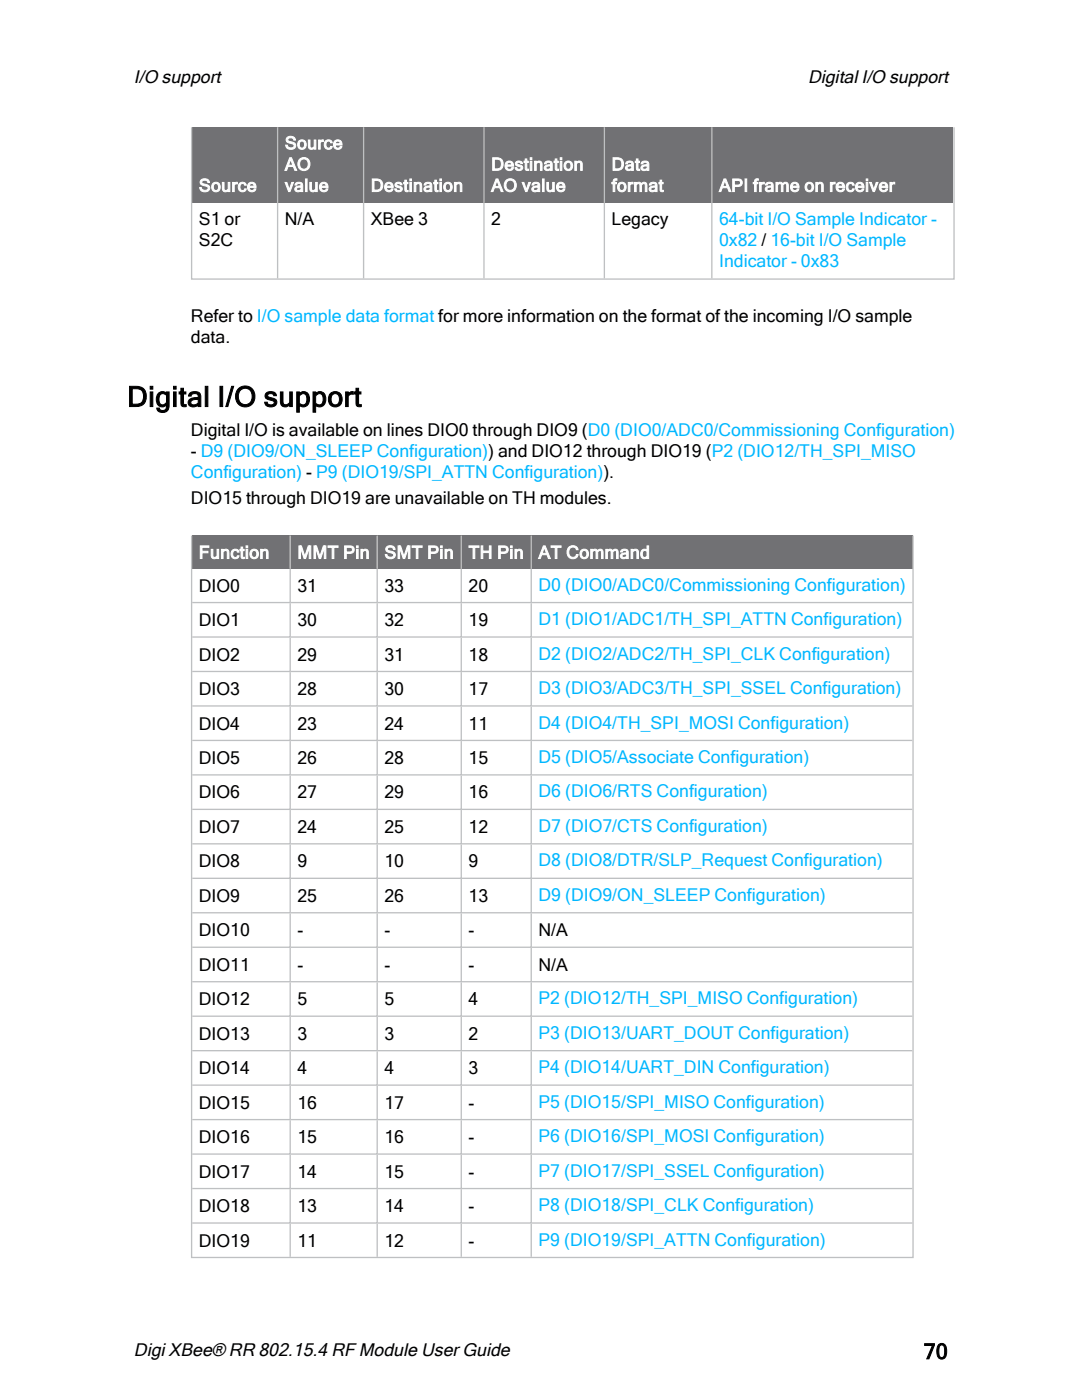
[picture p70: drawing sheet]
<svg xmlns="http://www.w3.org/2000/svg" width="216mm" height="279mm" viewBox="0 0 216 279" stroke-linecap="round" stroke-linejoin="round" font-family="sans-serif">
<defs><g id="words">
<text font-size="5.6" x="25.4" y="81.1">Digital I/O support</text>
<text font-size="4.2" x="184.3" y="271.2">70</text>
<g font-size="3.6">
<text x="26.7" y="16.5">I/O support</text>
<text x="161.2" y="16.5">Digital I/O support</text>
<text x="26.7" y="270.5">Digi XBee® RR 802.15.4 RF Module User Guide</text>
</g>
<g font-size="3.5" fill="#fff">
<text x="56.8" y="29.8">Source</text>
<text x="56.8" y="34">AO</text>
<text x="98" y="34">Destination</text>
<text x="122" y="34">Data</text>
<text x="39.7" y="38.2">Source</text>
<text x="56.8" y="38.2">value</text>
<text x="74" y="38.2">Destination</text>
<text x="98" y="38.2">AO value</text>
<text x="122" y="38.2">format</text>
<text x="143.5" y="38.2">API frame on receiver</text>
<text x="39.7" y="111.5">Function</text>
<text x="59.4" y="111.5">MMT Pin</text>
<text x="76.7" y="111.5">SMT Pin</text>
<text x="93.5" y="111.5">TH Pin</text>
<text x="107.5" y="111.5">AT Command</text>
</g>
<g font-size="3.5">
<text x="39.7" y="44.9">S1 or</text>
<text x="56.8" y="44.9">N/A</text>
<text x="74" y="44.9">XBee 3</text>
<text x="98" y="44.9">2</text>
<text x="122" y="44.9">Legacy</text>
<text x="39.7" y="49.1">S2C</text>
<text x="38.1" y="64.2">Refer to I/O sample data format for more information on the format of the incoming I/O sample</text>
<text x="38.1" y="68.4">data.</text>
<text x="38.1" y="86.9">Digital I/O is available on lines DIO0 through DIO9 (D0 (DIO0/ADC0/Commissioning Configuration)</text>
<text x="38.1" y="91.2">- D9 (DIO9/ON_SLEEP Configuration)) and DIO12 through DIO19 (P2 (DIO12/TH_SPI_MISO</text>
<text x="38.1" y="100.7">DIO15 through DIO19 are unavailable on TH modules.</text>
<text x="39.7" y="118.1">DIO0</text>
<text x="59.4" y="118.1">31</text>
<text x="76.7" y="118.1">33</text>
<text x="93.5" y="118.1">20</text>
<text x="39.7" y="125">DIO1</text>
<text x="59.4" y="125">30</text>
<text x="76.7" y="125">32</text>
<text x="93.5" y="125">19</text>
<text x="39.7" y="131.8">DIO2</text>
<text x="59.4" y="131.8">29</text>
<text x="76.7" y="131.8">31</text>
<text x="93.5" y="131.8">18</text>
<text x="39.7" y="138.7">DIO3</text>
<text x="59.4" y="138.7">28</text>
<text x="76.7" y="138.7">30</text>
<text x="93.5" y="138.7">17</text>
<text x="39.7" y="145.6">DIO4</text>
<text x="59.4" y="145.6">23</text>
<text x="76.7" y="145.6">24</text>
<text x="93.5" y="145.6">11</text>
<text x="39.7" y="152.5">DIO5</text>
<text x="59.4" y="152.5">26</text>
<text x="76.7" y="152.5">28</text>
<text x="93.5" y="152.5">15</text>
<text x="39.7" y="159.4">DIO6</text>
<text x="59.4" y="159.4">27</text>
<text x="76.7" y="159.4">29</text>
<text x="93.5" y="159.4">16</text>
<text x="39.7" y="166.2">DIO7</text>
<text x="59.4" y="166.2">24</text>
<text x="76.7" y="166.2">25</text>
<text x="93.5" y="166.2">12</text>
<text x="39.7" y="173.1">DIO8</text>
<text x="59.4" y="173.1">9</text>
<text x="76.7" y="173.1">10</text>
<text x="93.5" y="173.1">9</text>
<text x="39.7" y="180">DIO9</text>
<text x="59.4" y="180">25</text>
<text x="76.7" y="180">26</text>
<text x="93.5" y="180">13</text>
<text x="39.7" y="186.9">DIO10</text>
<text x="59.4" y="186.9">-</text>
<text x="76.7" y="186.9">-</text>
<text x="93.5" y="186.9">-</text>
<text x="107.5" y="186.9">N/A</text>
<text x="39.7" y="193.8">DIO11</text>
<text x="59.4" y="193.8">-</text>
<text x="76.7" y="193.8">-</text>
<text x="93.5" y="193.8">-</text>
<text x="107.5" y="193.8">N/A</text>
<text x="39.7" y="200.6">DIO12</text>
<text x="59.4" y="200.6">5</text>
<text x="76.7" y="200.6">5</text>
<text x="93.5" y="200.6">4</text>
<text x="39.7" y="207.5">DIO13</text>
<text x="59.4" y="207.5">3</text>
<text x="76.7" y="207.5">3</text>
<text x="93.5" y="207.5">2</text>
<text x="39.7" y="214.4">DIO14</text>
<text x="59.4" y="214.4">4</text>
<text x="76.7" y="214.4">4</text>
<text x="93.5" y="214.4">3</text>
<text x="39.7" y="221.3">DIO15</text>
<text x="59.4" y="221.3">16</text>
<text x="76.7" y="221.3">17</text>
<text x="93.5" y="221.3">-</text>
<text x="39.7" y="228.1">DIO16</text>
<text x="59.4" y="228.1">15</text>
<text x="76.7" y="228.1">16</text>
<text x="93.5" y="228.1">-</text>
<text x="39.7" y="235">DIO17</text>
<text x="59.4" y="235">14</text>
<text x="76.7" y="235">15</text>
<text x="93.5" y="235">-</text>
<text x="39.7" y="241.9">DIO18</text>
<text x="59.4" y="241.9">13</text>
<text x="76.7" y="241.9">14</text>
<text x="93.5" y="241.9">-</text>
<text x="39.7" y="248.8">DIO19</text>
<text x="59.4" y="248.8">11</text>
<text x="76.7" y="248.8">12</text>
<text x="93.5" y="248.8">-</text>
</g>
<g font-size="3.5" fill="#00b7ff">
<text x="143.5" y="44.9">64-bit I/O Sample Indicator -</text>
<text x="143.5" y="49.1">0x82 / 16-bit I/O Sample</text>
<text x="143.5" y="53.3">Indicator - 0x83</text>
<text x="38.1" y="95.4">Configuration) - P9 (DIO19/SPI_ATTN Configuration)).</text>
<text x="107.5" y="117.9">D0 (DIO0/ADC0/Commissioning Configuration)</text>
<text x="107.5" y="124.8">D1 (DIO1/ADC1/TH_SPI_ATTN Configuration)</text>
<text x="107.5" y="131.6">D2 (DIO2/ADC2/TH_SPI_CLK Configuration)</text>
<text x="107.5" y="138.5">D3 (DIO3/ADC3/TH_SPI_SSEL Configuration)</text>
<text x="107.5" y="145.4">D4 (DIO4/TH_SPI_MOSI Configuration)</text>
<text x="107.5" y="152.3">D5 (DIO5/Associate Configuration)</text>
<text x="107.5" y="159.2">D6 (DIO6/RTS Configuration)</text>
<text x="107.5" y="166">D7 (DIO7/CTS Configuration)</text>
<text x="107.5" y="172.9">D8 (DIO8/DTR/SLP_Request Configuration)</text>
<text x="107.5" y="179.8">D9 (DIO9/ON_SLEEP Configuration)</text>
<text x="107.5" y="200.4">P2 (DIO12/TH_SPI_MISO Configuration)</text>
<text x="107.5" y="207.3">P3 (DIO13/UART_DOUT Configuration)</text>
<text x="107.5" y="214.2">P4 (DIO14/UART_DIN Configuration)</text>
<text x="107.5" y="221.1">P5 (DIO15/SPI_MISO Configuration)</text>
<text x="107.5" y="227.9">P6 (DIO16/SPI_MOSI Configuration)</text>
<text x="107.5" y="234.8">P7 (DIO17/SPI_SSEL Configuration)</text>
<text x="107.5" y="241.7">P8 (DIO18/SPI_CLK Configuration)</text>
<text x="107.5" y="248.6">P9 (DIO19/SPI_ATTN Configuration)</text>
</g>
</g></defs>
<g fill="#717174">
<path d="M38.4 25.4h17.1v15.1h-17.1z"/>
<path d="M55.5 25.4h17.2v15.1h-17.2z"/>
<path d="M72.7 25.4h24v15.1h-24z"/>
<path d="M96.7 25.4h24v15.1h-24z"/>
<path d="M120.7 25.4h21.5v15.1h-21.5z"/>
<path d="M142.2 25.4h48v15.1h-48z"/>
</g>
<path d="M38.2 25.4v30.3h152.2v-30.3M55.4 25.4v30.2M72.5 25.4v30.2M96.6 25.4v30.2M120.6 25.4v30.2M142 25.4v30.2" fill="none" stroke="#bec0c2" stroke-width=".26"/>
<g fill="#717174">
<path d="M38.4 106.9h19.6v6.6h-19.6z"/>
<path d="M58 106.9h17.4v6.6h-17.4z"/>
<path d="M75.4 106.9h16.8v6.6h-16.8z"/>
<path d="M92.2 106.9h13.9v6.6h-13.9z"/>
<path d="M106.1 106.9h76v6.6h-76z"/>
</g>
<g fill="none" stroke="#bec0c2" stroke-width=".26">
<path d="M38.2 106.9v144.1h144v-144.1M57.9 106.9v13.4h-19.5M75.3 106.9v13.4h-17.3M92 106.9v13.4h-16.6M106 106.9v13.4h-13.8M57.9 120.4v6.7h-19.5M57.9 127.3v6.7h-19.5M57.9 134.1v6.8h-19.5M75.3 120.4v6.7h-17.3M75.3 127.3v6.7h-17.3M75.3 134.1v6.8h-17.3M92 120.4v6.7h-16.6"/>
<path d="M92 127.3v6.7h-16.6M92 134.1v6.8h-16.6M106 120.4v6.7h-13.8M106 127.3v6.7h-13.8M106 134.1v6.8h-13.8M106.1 120.3h76M106.1 127.1h76M106.1 134h76M57.9 141v6.8h-19.5M57.9 147.9v6.7h-19.5M57.9 154.8v6.7h-19.5M75.3 141v6.8h-17.3"/>
<path d="M75.3 147.9v6.7h-17.3M75.3 154.8v6.7h-17.3M92 141v6.8h-16.6M92 147.9v6.7h-16.6M92 154.8v6.7h-16.6M106 141v6.8h-13.8M106 147.9v6.7h-13.8M106 154.8v6.7h-13.8M106.1 140.9h76M106.1 147.8h76M106.1 154.6h76M57.9 161.7v6.7h-19.5"/>
<path d="M57.9 168.5v6.8h-19.5M57.9 175.4v6.8h-19.5M75.3 161.7v6.7h-17.3M75.3 168.5v6.8h-17.3M75.3 175.4v6.8h-17.3M92 161.7v6.7h-16.6M92 168.5v6.8h-16.6M92 175.4v6.8h-16.6M106 161.7v6.7h-13.8M106 168.5v6.8h-13.8M106 175.4v6.8h-13.8M106.1 161.5h76"/>
<path d="M106.1 168.4h76M106.1 175.3h76M57.9 182.3v6.7h-19.5M57.9 189.2v6.7h-19.5M57.9 196.1v6.7h-19.5M75.3 182.3v6.7h-17.3M75.3 189.2v6.7h-17.3M75.3 196.1v6.7h-17.3M92 182.3v6.7h-16.6M92 189.2v6.7h-16.6M92 196.1v6.7h-16.6M106 182.3v6.7h-13.8"/>
<path d="M106 189.2v6.7h-13.8M106 196.1v6.7h-13.8M106.1 182.2h76M106.1 189h76M106.1 195.9h76M57.9 202.9v6.8h-19.5M57.9 209.8v6.8h-19.5M57.9 216.7v6.7h-19.5M75.3 202.9v6.8h-17.3M75.3 209.8v6.8h-17.3M75.3 216.7v6.7h-17.3M92 202.9v6.8h-16.6"/>
<path d="M92 209.8v6.8h-16.6M92 216.7v6.7h-16.6M106 202.9v6.8h-13.8M106 209.8v6.8h-13.8M106 216.7v6.7h-13.8M106.1 202.8h76M106.1 209.7h76M106.1 216.6h76M57.9 223.6v6.7h-19.5M57.9 230.5v6.7h-19.5M57.9 237.3v6.8h-19.5M75.3 223.6v6.7h-17.3"/>
<path d="M75.3 230.5v6.7h-17.3M75.3 237.3v6.8h-17.3M92 223.6v6.7h-16.6M92 230.5v6.7h-16.6M92 237.3v6.8h-16.6M106 223.6v6.7h-13.8M106 230.5v6.7h-13.8M106 237.3v6.8h-13.8M106.1 223.4h76M106.1 230.3h76M106.1 237.2h76M57.9 244.2v6.6"/>
<path d="M75.3 244.2v6.6M92 244.2v6.6M106 244.2v6.6M106.1 244.1h76"/>
</g>
<use href="#words"/>
</svg>
